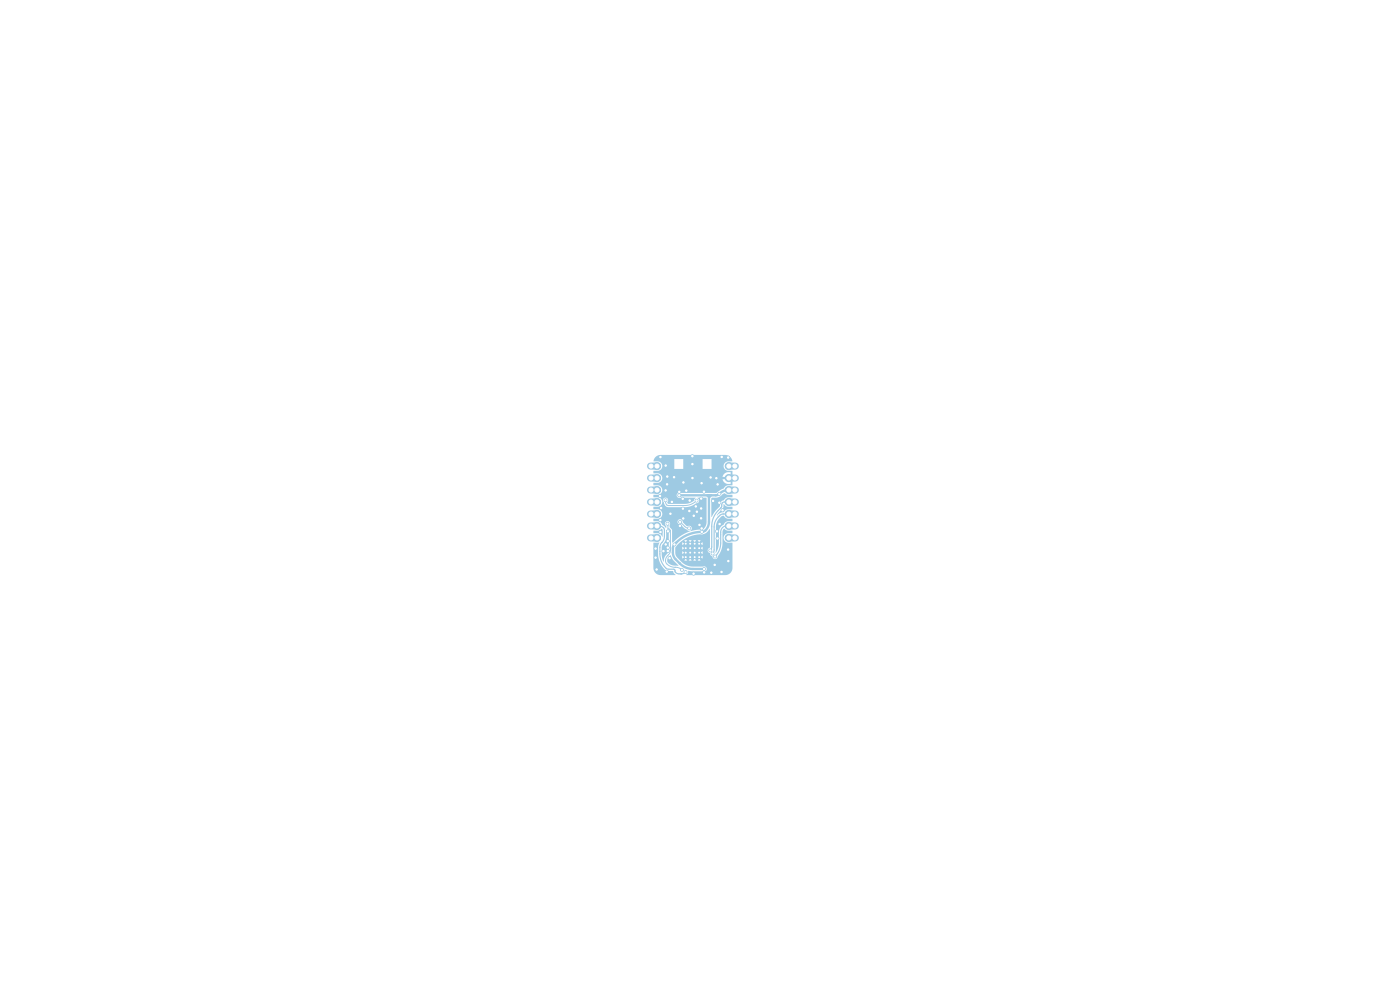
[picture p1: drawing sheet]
<svg xmlns="http://www.w3.org/2000/svg" width="297mm" height="210mm" viewBox="0 0 297 210" stroke-linecap="round" stroke-linejoin="round" font-family="sans-serif">
<g fill="none" stroke="#9ecae3" stroke-width="1.5">
<path d="M138 98.9h1.5M154.5 98.9h1.5M138 114.1h1.5M138 111.6h1.5M138 109h1.5M138 106.5h1.5M138 104h1.5M138 101.4h1.5M154.5 114.1h1.5M154.5 111.6h1.5M154.5 109h1.5M154.5 106.5h1.5"/>
<path d="M154.5 104h1.5M154.5 101.4h1.5"/>
</g>
<g fill="#9ecae3" stroke="#9ecae3" stroke-width=".21">
<circle cx="154.6" cy="114.1" r=".75"/>
<circle cx="154.6" cy="111.6" r=".75"/>
<circle cx="154.6" cy="109" r=".75"/>
<circle cx="154.6" cy="106.5" r=".75"/>
<circle cx="154.6" cy="104" r=".75"/>
<circle cx="154.6" cy="101.4" r=".75"/>
<circle cx="154.6" cy="98.9" r=".75"/>
<circle cx="139.4" cy="98.9" r=".75"/>
<circle cx="139.4" cy="101.4" r=".75"/>
<circle cx="139.4" cy="104" r=".75"/>
<circle cx="139.4" cy="106.5" r=".75"/>
<circle cx="139.4" cy="109" r=".75"/>
<circle cx="139.4" cy="111.6" r=".75"/>
<circle cx="139.4" cy="114.1" r=".75"/>
<circle cx="145.5" cy="115.3" r=".25"/>
<circle cx="145.5" cy="116.3" r=".25"/>
<circle cx="145.5" cy="117.2" r=".25"/>
<circle cx="145.5" cy="118.2" r=".25"/>
<circle cx="146.4" cy="115.3" r=".25"/>
<circle cx="146.4" cy="116.3" r=".25"/>
<circle cx="146.4" cy="117.2" r=".25"/>
<circle cx="146.4" cy="118.2" r=".25"/>
</g>
<path d="M145.2 115.1h3.4v3.3h-3.4z" fill="#9ecae3"/>
<g fill="#9ecae3" stroke="#9ecae3" stroke-width=".21">
<circle cx="147.4" cy="115.3" r=".25"/>
<circle cx="147.4" cy="116.3" r=".25"/>
<circle cx="147.4" cy="117.2" r=".25"/>
<circle cx="147.4" cy="118.2" r=".25"/>
<circle cx="148.3" cy="115.3" r=".25"/>
<circle cx="148.3" cy="116.3" r=".25"/>
<circle cx="148.3" cy="117.2" r=".25"/>
<circle cx="148.3" cy="118.2" r=".25"/>
<circle cx="141.6" cy="101.1" r=".3"/>
<circle cx="152" cy="101.4" r=".3"/>
<circle cx="142.1" cy="118.4" r=".3"/>
<circle cx="140.1" cy="112.9" r=".3"/>
<circle cx="154.5" cy="116.6" r=".3"/>
<circle cx="141.4" cy="121.2" r=".3"/>
<circle cx="148.7" cy="107.9" r=".3"/>
<circle cx="144.1" cy="104.3" r=".3"/>
<circle cx="153.1" cy="96.9" r=".3"/>
<circle cx="139.1" cy="116.4" r=".3"/>
<circle cx="141.7" cy="114.8" r=".3"/>
<circle cx="148.4" cy="111.4" r=".3"/>
<circle cx="152.2" cy="114.2" r=".3"/>
<circle cx="150.8" cy="101.3" r=".3"/>
<circle cx="144.8" cy="105.8" r=".3"/>
<circle cx="154.5" cy="97.1" r=".3"/>
<circle cx="146.9" cy="96.8" r=".3"/>
<circle cx="151.6" cy="119.8" r=".3"/>
<circle cx="147.2" cy="109.4" r=".3"/>
<circle cx="142.5" cy="106.5" r=".3"/>
<circle cx="140.8" cy="116.9" r=".3"/>
<circle cx="148.7" cy="110" r=".3"/>
<circle cx="153.3" cy="108.2" r=".3"/>
<circle cx="152.6" cy="106.6" r=".3"/>
<circle cx="145.6" cy="104.1" r=".3"/>
<circle cx="150.9" cy="121.5" r=".3"/>
<circle cx="140.1" cy="97" r=".3"/>
<circle cx="141.7" cy="116.2" r=".3"/>
<circle cx="149.4" cy="121.4" r=".3"/>
<circle cx="141.7" cy="112.7" r=".3"/>
<circle cx="142.2" cy="109" r=".3"/>
<circle cx="151.3" cy="106.3" r=".3"/>
<circle cx="144.2" cy="111.5" r=".3"/>
<circle cx="148.8" cy="105.8" r=".3"/>
<circle cx="141.2" cy="98.8" r=".3"/>
<circle cx="148.8" cy="102.5" r=".3"/>
<circle cx="152.2" cy="102.7" r=".3"/>
<circle cx="139.3" cy="120.8" r=".3"/>
<circle cx="147.1" cy="121.7" r=".3"/>
<circle cx="154.5" cy="119" r=".3"/>
<circle cx="141.5" cy="102.7" r=".3"/>
<circle cx="143" cy="101.2" r=".3"/>
<circle cx="144.9" cy="110" r=".3"/>
<circle cx="146.3" cy="106.2" r=".3"/>
<circle cx="141.7" cy="116.9" r=".3"/>
<circle cx="141.2" cy="115.5" r=".3"/>
<circle cx="139.1" cy="118.3" r=".3"/>
<circle cx="152.7" cy="111.2" r=".3"/>
<circle cx="147.8" cy="108.5" r=".3"/>
<circle cx="149.3" cy="104.3" r=".3"/>
<circle cx="152.1" cy="112.7" r=".3"/>
<circle cx="148.9" cy="112.1" r=".3"/>
<circle cx="140" cy="105.2" r=".3"/>
<circle cx="146.9" cy="98.5" r=".3"/>
<circle cx="144.9" cy="107.9" r=".3"/>
<circle cx="145" cy="102.3" r=".3"/>
<circle cx="146.2" cy="108.4" r=".3"/>
<circle cx="146.9" cy="101.4" r=".3"/>
<circle cx="147.6" cy="107.4" r=".3"/>
<circle cx="153.1" cy="121.3" r=".3"/>
<circle cx="140.1" cy="110.3" r=".3"/>
<circle cx="141.2" cy="104" r=".3"/>
<circle cx="140.2" cy="107.8" r=".3"/>
<circle cx="147.8" cy="106.2" r=".3"/>
<circle cx="141.2" cy="106.1" r=".3"/>
<circle cx="144.1" cy="105.1" r=".3"/>
<circle cx="148.9" cy="112.8" r=".3"/>
<circle cx="143.1" cy="115.5" r=".3"/>
<circle cx="149.4" cy="120.7" r=".3"/>
<circle cx="152.6" cy="104.8" r=".3"/>
<circle cx="151.7" cy="118.1" r=".3"/>
<circle cx="151.2" cy="117.4" r=".3"/>
<circle cx="150.7" cy="116.8" r=".3"/>
<circle cx="144.3" cy="110.7" r=".3"/>
<circle cx="146.2" cy="112.1" r=".3"/>
<circle cx="141.6" cy="111.1" r=".3"/>
<circle cx="144.7" cy="120.9" r=".3"/>
<circle cx="145.4" cy="121.4" r=".3"/>
</g>
<path d="M141.2 106.1v.4a.67 .67 0 0 0 .6 .7h3.5a3.6 3.6 0 0 0 2.5-1M141.6 111.1l.1 1.1h.2l.3 .3v4.4l-.3 .7M141.8 117.7l-.2 .2a1.36 1.36 0 0 0-.3 1.5 1.36 1.36 0 0 0 1.3 .9l1.2 .1 .9 .5M141.8 117.7h.1M142.2 116.6h.1M144.3 110.7l1.2 1.1 .7 .3" fill="none" stroke="#9ecae3" stroke-width=".21"/>
<path d="M144.2 119.5h.1M144.2 119.5a3.9 3.9 0 0 0 2.8 1.2h2.4M148.9 112.8h.1M148.9 112.8a6.9 6.9 0 0 0-6.1 3.3v1.3l.1 .7 1.3 1.4M150.1 105.1l.3 .3 .4-.3M150.4 105.1v5.6a1.83 1.83 0 0 1-1.5 2.1M154.6 104a4.4 4.4 0 0 0-2.5 1l-8 .1" fill="none" stroke="#9ecae3" stroke-width=".5"/>
<path d="M139.4 111.6h.4a1.02 1.02 0 0 1 1.1 .8v1.7l-.9 1.6v1.8a3.1 3.1 0 0 0 1.8 3.2l1.3 .1M154.6 111.6h-.5a1.26 1.26 0 0 0-1.2 1.3v2.3a4.1 4.1 0 0 1-1.2 2.9M154.6 109l-1.4 .1a3 3 0 0 0-1.7 2.7v4.9l-.3 .7M154.6 106.5l-1.2 .1-.3 .3-.1 .7a5.2 5.2 0 0 0-2 4v4.5l-.3 .7M143.1 120.8h.1M143.1 120.8l.1 .5 .3 .3 1.1 .1M145.4 121.4l-.9 .3" fill="none" stroke="#9ecae3" stroke-width=".25"/>
<g fill="#9ecae3">
<path d="M138.6 115.1h1.3l-.3 .9v1.5a3.4 3.4 0 0 0 2.2 3.6h1l.1 .4 .4 .5h-3.2a1.53 1.53 0 0 1-1.5-1.5z"/>
<path d="M143.6 115.7l.4-.4h.7l.1 .4 .3-.4 .8 .2 .1-.2 .9 .2 .1-.2 .8 .2 .1-.2 .4 .1 .4-.1 .3 .4v-.1v-.6l-.3 .3-.9-.1-.1 .1-.8-.1-.1 .1-.9-.1-.1 .1h-.7l-.3-.3-.1 .3h-.7l.8-.6h.3l.4 .3 .3-.3h.3l.3 .3 .3-.3h.3l.4 .3 .3-.3h.3l.3 .3 .3-.3h-3.8l.3-.2a7 7 0 0 1 3.6-1.2 1.89 1.89 0 0 0 1.8-1.1l.1 3.9a.63 .63 0 0 0-.5 .7 .63 .63 0 0 0 .5 .6 .59 .59 0 0 0 .5 .6 .57 .57 0 0 0 .6 .6 .57 .57 0 0 0 .6-.6 4.4 4.4 0 0 0 1-2.6v-2.7l.2-.4 .2-.1a1.03 1.03 0 0 0 1 .4h.7l-.1 .5a1.68 1.68 0 0 0-1.4 .2 1.02 1.02 0 0 0-.3 1.3 1.02 1.02 0 0 0 1.1 .5l.7 .1v5.3a1.53 1.53 0 0 1-1.5 1.5h-8.3v-.1a.67 .67 0 0 0 .4-.8l3.2 .1a.56 .56 0 0 0 .7-.5 .56 .56 0 0 0-.8-.5h-2.1a3.4 3.4 0 0 1-2.4-1l-.4-.3h4.4l-.3-.4-.3 .4h-.3l-.3-.4-.4 .4h-.3l-.3-.4-.3 .4h-.3l-.3-.4-.4 .4h-.9l-.7-.8h1.2l.1 .4 .3-.3 .8 .1 .1-.1 .9 .1 .1-.1 .8 .1 .1-.1 .4 .1 .4-.1 .3 .3v-.5v-.1l-.3 .3-.9-.1-.1 .1-.8-.1-.1 .1-.9-.1-.3 .1h-.5l-.3-.3-.1 .2h-1.2l-.2-.4h2.1l.1 .1 .1-.1 .8 .1 .1-.1 .9 .1 .1-.1 .8 .1 .1-.1-.1-.1-.1 .1-.8-.1-.1 .1-.9-.1-.1 .1-.8-.1-.1 .1h-2.1v-.5h1.4l.1 .4 .3-.4 .8 .2 .1-.2 .9 .2 .1-.2 .8 .2 .1-.2 .4 .1 .4-.1 .3 .4v-.7l-.3 .3-.9-.1-.1 .1-.8-.1-.1 .1-.9-.1-.1 .1h-.7l-.3-.3-.1 .3h-1.4v-.4h2.1l.1 .1 .1-.1 .8 .1 .1-.1 .9 .1 .1-.1 .8 .1 .1-.1-.1-.2-.1 .2-.8-.2-.1 .2-.9-.2-.1 .2-.8-.2-.1 .2h-2.1v-.6h1.4l.1 .4 .3-.3 .8 .1 .1-.1 .9 .1 .1-.1 .8 .1 .1-.1 .4 .1 .4-.1 .3 .3v-.5v-.1l-.3 .3-.9-.1-.1 .1-.8-.1-.1 .1-.9-.1-.3 .1h-.5l-.3-.3-.1 .2h-1.4l.2-.4h1.9l.1 .1 .1-.1 .8 .1 .1-.1 .9 .1 .1-.1 .8 .1 .1-.1-.1-.1-.1 .1-.8-.1-.1 .1-.9-.1-.1 .1-.8-.1-.1 .1h-1.9z"/>
<path d="M142.2 117.8l.5 .9 1.2 1.3h-.6a1.85 1.85 0 0 1-1.7-.9l.1-.7z"/>
<path d="M141.3 112.4l.6 .3v4.1l-.3 .6a2.43 2.43 0 0 0-.8 1.7l-.2-.3-.2-1 .1-2.2a3.3 3.3 0 0 0 .8-1.9z"/>
<path d="M152.6 109.9l.6-.4 .4-.1a1.02 1.02 0 0 0 1.1 .6l.7 .1-.1 .5a1.68 1.68 0 0 0-1.4 .2l-.5 .6a1.7 1.7 0 0 0-.9 1.4v2.4a3 3 0 0 1-.7 2.1l.1-5.5a2.62 2.62 0 0 1 .7-1.9z"/>
<path d="M139.1 96.9l1-.4h13.8a1.4 1.4 0 0 1 1.4 1.4 1.66 1.66 0 0 0-1.4 .2 1.02 1.02 0 0 0-.3 1.2 1.02 1.02 0 0 0 1.1 .6h.7l-.1 3.1a1.68 1.68 0 0 0-1.4 .2 1.27 1.27 0 0 1-1 .7l-1 .7h-7.6a.56 .56 0 0 0-.8 .5 .56 .56 0 0 0 .9 .5h3.1v.1a2.3 2.3 0 0 1-2.2 1.2h-3.5l-.2-.3a.57 .57 0 0 0 0-.9 .57 .57 0 0 0-.8 0 .57 .57 0 0 0 0 .9l.2 .5 .5 .5h4a4 4 0 0 0 2.2-.8 .6 .6 0 0 0 .6-.5 .6 .6 0 0 0-.3-.7h1.9v5.1a1.36 1.36 0 0 1-1.3 1.6l-2.2 .3a.6 .6 0 0 0 .3-.8 .6 .6 0 0 0-.9-.2l-1-.9a.56 .56 0 0 0-.5-.5 .56 .56 0 0 0-.6 .6 .56 .56 0 0 0 .7 .5l.9 .8 1 .6a13.4 13.4 0 0 0-3.7 2.4v-2.7l-.5-.6v-.4a.56 .56 0 0 0-.2-.8 .56 .56 0 0 0-.8 .3 .56 .56 0 0 0 .2 .7v.4l-.8-.7a1 1 0 0 0-.9-.7h-1l.1-.6a1.68 1.68 0 0 0 1.4-.2 1.01 1.01 0 0 0 .4-1.1 1.01 1.01 0 0 0-.9-.7h-1l.1-.5a1.68 1.68 0 0 0 1.4-.2 1.01 1.01 0 0 0 .4-1.1 1.01 1.01 0 0 0-.9-.7h-1l.1-.5a1.68 1.68 0 0 0 1.4-.3 1.01 1.01 0 0 0 .4-1 1.01 1.01 0 0 0-.9-.7l-1-.1 .1-.5a1.68 1.68 0 0 0 1.4-.2l.4-.5v-.5h13.8v.5h-1a1.25 1.25 0 0 0 1.1 1h.6v-2.5a1.4 1.4 0 0 0-1.7 .7v.3h-12.8l-.5-.7-1.4-.1 .1-.5a1.68 1.68 0 0 0 1.4-.3l.2-.1h4.6v-2.1h4.1v2.1h1.9v-2.1h-7.9v2.1h-2.7a1 1 0 0 0-.7-1.6h-1l.2-.5z"/>
<path d="M138.6 112.6h.1a1.68 1.68 0 0 0 1.4-.3l.2-.2 .3 .3-.1 1.4a1.02 1.02 0 0 0-.9-.7h-1z"/>
<path d="M150.9 105.7l1.5-.2 1-.7a.52 .52 0 0 1 .8 .1l1.2 .1-.1 .5a1.68 1.68 0 0 0-1.4 .2l-.3 .3a1.19 1.19 0 0 0-.9 1v.4l-1 1.1-.8 1.2z"/>
<path d="M153.5 107h.1a1.05 1.05 0 0 0 1.1 .5h.7l-.1 .5a1.68 1.68 0 0 0-1.4 .3l-.4 .4a1.67 1.67 0 0 0-1.4 .7l.3-.6 1-1z"/>
</g>
<g fill="#fff" stroke="#fff" stroke-width=".21">
<circle cx="141.6" cy="101.1" r=".15"/>
<circle cx="152" cy="101.4" r=".15"/>
<circle cx="142" cy="118.4" r=".15"/>
<circle cx="140.1" cy="112.9" r=".15"/>
<circle cx="154.5" cy="116.6" r=".15"/>
<circle cx="141.4" cy="121.3" r=".15"/>
<circle cx="148.7" cy="107.9" r=".15"/>
<circle cx="144.1" cy="104.3" r=".15"/>
<circle cx="153.1" cy="96.9" r=".15"/>
<circle cx="139.1" cy="116.4" r=".15"/>
<circle cx="141.7" cy="114.8" r=".15"/>
<circle cx="148.4" cy="111.3" r=".15"/>
<circle cx="152.2" cy="114.2" r=".15"/>
<circle cx="150.7" cy="101.3" r=".15"/>
<circle cx="144.8" cy="105.8" r=".15"/>
<circle cx="154.5" cy="97.1" r=".15"/>
<circle cx="146.9" cy="96.8" r=".15"/>
<circle cx="151.6" cy="119.8" r=".15"/>
<circle cx="147.2" cy="109.4" r=".15"/>
<circle cx="142.5" cy="106.5" r=".15"/>
<circle cx="140.7" cy="116.9" r=".15"/>
<circle cx="148.7" cy="109.9" r=".15"/>
<circle cx="153.3" cy="108.2" r=".15"/>
<circle cx="152.6" cy="106.6" r=".15"/>
<circle cx="145.6" cy="104.1" r=".15"/>
<circle cx="150.9" cy="121.5" r=".15"/>
<circle cx="140.1" cy="97" r=".15"/>
<circle cx="141.7" cy="116.2" r=".15"/>
<circle cx="149.4" cy="121.4" r=".15"/>
<circle cx="141.7" cy="112.7" r=".15"/>
<circle cx="142.2" cy="109" r=".15"/>
<circle cx="151.3" cy="106.3" r=".15"/>
<circle cx="144.2" cy="111.6" r=".15"/>
<circle cx="148.7" cy="105.8" r=".15"/>
<circle cx="141.2" cy="98.8" r=".15"/>
<circle cx="148.8" cy="102.5" r=".15"/>
<circle cx="152.2" cy="102.7" r=".15"/>
<circle cx="139.3" cy="120.8" r=".15"/>
<circle cx="147.1" cy="121.7" r=".15"/>
<circle cx="154.5" cy="119" r=".15"/>
<circle cx="141.5" cy="102.7" r=".15"/>
<circle cx="143" cy="101.2" r=".15"/>
<circle cx="145" cy="110" r=".15"/>
<circle cx="146.3" cy="106.2" r=".15"/>
<circle cx="141.7" cy="116.9" r=".15"/>
<circle cx="141.2" cy="115.5" r=".15"/>
<circle cx="139.1" cy="118.3" r=".15"/>
<circle cx="152.7" cy="111.2" r=".15"/>
<circle cx="147.8" cy="108.6" r=".15"/>
<circle cx="149.3" cy="104.3" r=".15"/>
<circle cx="152.1" cy="112.7" r=".15"/>
<circle cx="148.8" cy="112.1" r=".15"/>
<circle cx="140" cy="105.2" r=".15"/>
<circle cx="146.9" cy="98.4" r=".15"/>
<circle cx="144.9" cy="107.9" r=".15"/>
<circle cx="145" cy="102.3" r=".15"/>
<circle cx="146.2" cy="108.4" r=".15"/>
<circle cx="146.9" cy="101.4" r=".15"/>
<circle cx="147.6" cy="107.4" r=".15"/>
<circle cx="153.1" cy="121.3" r=".15"/>
<circle cx="140.1" cy="110.3" r=".15"/>
<circle cx="141.2" cy="104" r=".15"/>
<circle cx="140.2" cy="107.8" r=".15"/>
<circle cx="147.8" cy="106.2" r=".15"/>
<circle cx="141.2" cy="106.1" r=".15"/>
<circle cx="144.1" cy="105.1" r=".15"/>
<circle cx="148.9" cy="112.8" r=".15"/>
<circle cx="143.1" cy="115.5" r=".15"/>
<circle cx="149.4" cy="120.7" r=".15"/>
<circle cx="152.6" cy="104.8" r=".15"/>
<circle cx="151.7" cy="118.1" r=".15"/>
<circle cx="151.2" cy="117.4" r=".15"/>
<circle cx="150.7" cy="116.8" r=".15"/>
<circle cx="144.3" cy="110.7" r=".15"/>
<circle cx="146.2" cy="112.1" r=".15"/>
<circle cx="141.6" cy="111.1" r=".15"/>
<circle cx="144.7" cy="120.9" r=".15"/>
<circle cx="145.4" cy="121.3" r=".15"/>
<circle cx="155.9" cy="114.1" r=".42"/>
<circle cx="154.6" cy="114.1" r=".42"/>
<circle cx="155.9" cy="111.6" r=".42"/>
<circle cx="154.6" cy="111.6" r=".42"/>
<circle cx="155.9" cy="109" r=".42"/>
<circle cx="154.6" cy="109" r=".42"/>
<circle cx="155.9" cy="106.5" r=".42"/>
<circle cx="154.6" cy="106.5" r=".42"/>
<circle cx="155.9" cy="104" r=".42"/>
<circle cx="154.6" cy="104" r=".42"/>
<circle cx="155.9" cy="101.4" r=".42"/>
<circle cx="154.6" cy="101.4" r=".42"/>
<circle cx="155.9" cy="98.9" r=".42"/>
<circle cx="154.6" cy="98.9" r=".42"/>
<circle cx="138.1" cy="98.9" r=".42"/>
<circle cx="139.4" cy="98.9" r=".42"/>
<circle cx="138.1" cy="101.4" r=".42"/>
<circle cx="139.4" cy="101.4" r=".42"/>
<circle cx="138.1" cy="104" r=".42"/>
<circle cx="139.4" cy="104" r=".42"/>
<circle cx="138.1" cy="106.5" r=".42"/>
<circle cx="139.4" cy="106.5" r=".42"/>
<circle cx="138.1" cy="109" r=".42"/>
<circle cx="139.4" cy="109" r=".42"/>
<circle cx="138.1" cy="111.6" r=".42"/>
<circle cx="139.4" cy="111.6" r=".42"/>
<circle cx="138.1" cy="114.1" r=".42"/>
<circle cx="139.4" cy="114.1" r=".42"/>
<circle cx="145.5" cy="115.3" r=".1"/>
<circle cx="145.5" cy="116.3" r=".1"/>
<circle cx="145.5" cy="117.2" r=".1"/>
<circle cx="145.5" cy="118.2" r=".1"/>
<circle cx="146.4" cy="115.3" r=".1"/>
<circle cx="146.4" cy="116.3" r=".1"/>
<circle cx="146.4" cy="117.2" r=".1"/>
<circle cx="146.4" cy="118.2" r=".1"/>
<circle cx="147.4" cy="115.3" r=".1"/>
<circle cx="147.4" cy="116.3" r=".1"/>
<circle cx="147.4" cy="117.2" r=".1"/>
<circle cx="147.4" cy="118.2" r=".1"/>
<circle cx="148.3" cy="115.3" r=".1"/>
<circle cx="148.3" cy="116.3" r=".1"/>
<circle cx="148.3" cy="117.2" r=".1"/>
<circle cx="148.3" cy="118.2" r=".1"/>
</g>
</svg>
